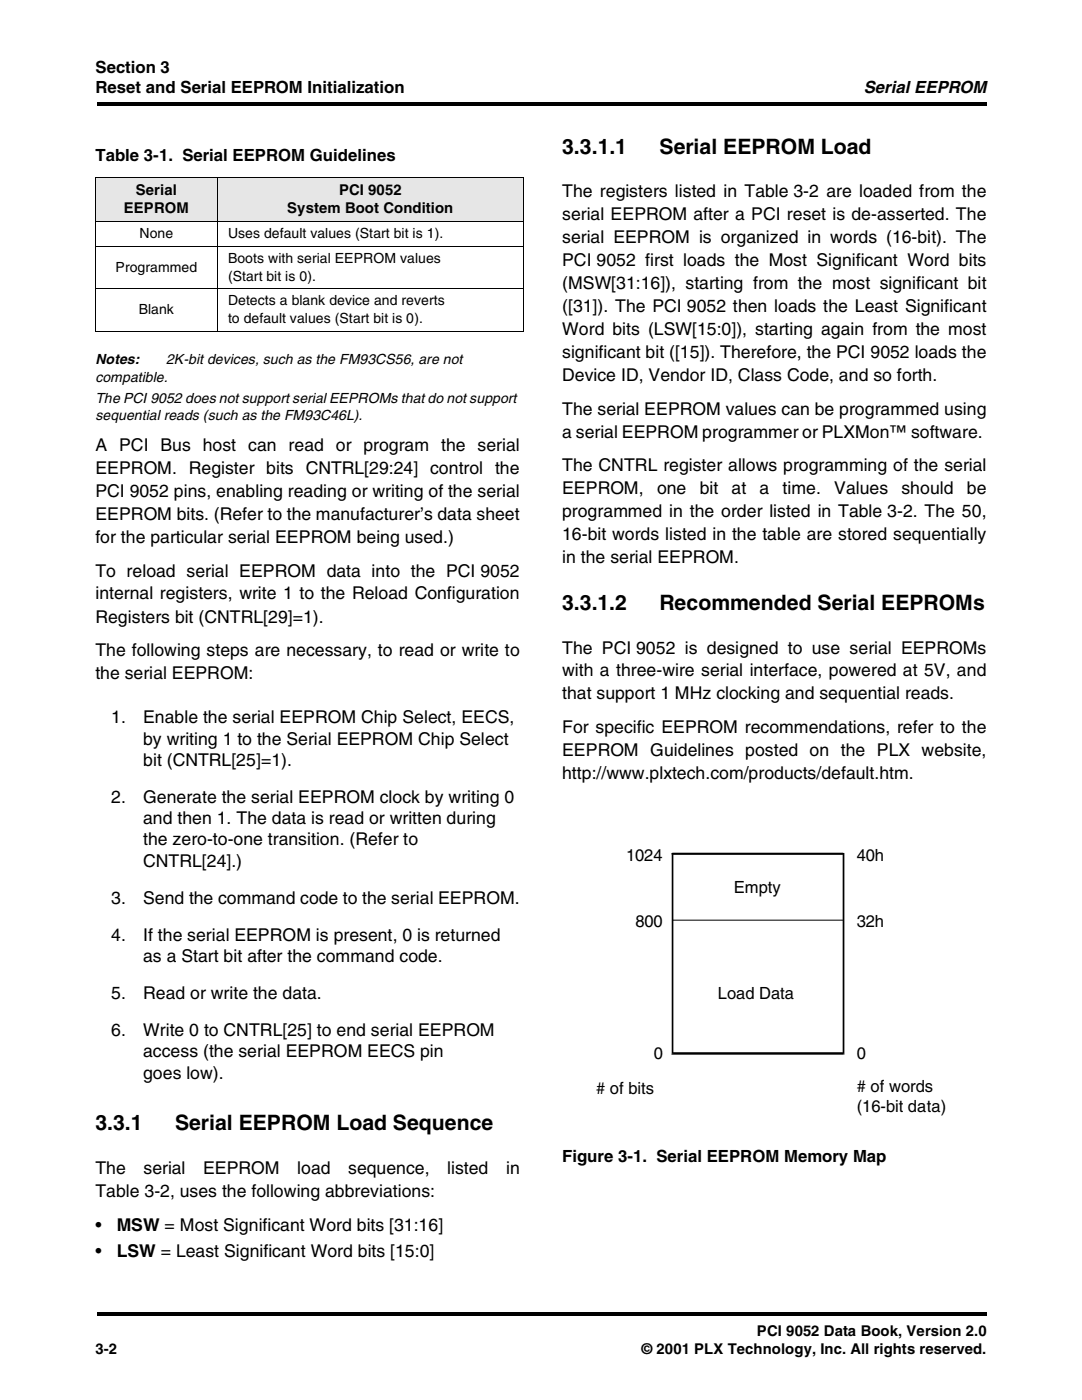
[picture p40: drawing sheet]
<svg xmlns="http://www.w3.org/2000/svg" width="216mm" height="279mm" viewBox="0 0 216 279" stroke-linecap="round" stroke-linejoin="round" font-family="sans-serif">
<defs><g id="words">
<g font-size="4.2">
<text x="112.2" y="30.7">3.3.1.1</text>
<text x="131.6" y="30.7">Serial EEPROM Load</text>
<text x="112.2" y="121.7">3.3.1.2</text>
<text x="131.6" y="121.7">Recommended Serial EEPROMs</text>
<text x="19" y="225.6">3.3.1</text>
<text x="34.9" y="225.6">Serial EEPROM Load Sequence</text>
</g>
<g font-size="3.5">
<text x="112.2" y="39.4">The registers listed in Table 3-2 are loaded from the</text>
<text x="112.2" y="44">serial EEPROM after a PCI reset is de-asserted. The</text>
<text x="112.2" y="48.6">serial EEPROM is organized in words (16-bit). The</text>
<text x="112.2" y="53.1">PCI 9052 first loads the Most Significant Word bits</text>
<text x="112.2" y="57.7">(MSW[31:16]), starting from the most significant bit</text>
<text x="112.2" y="62.3">([31]). The PCI 9052 then loads the Least Significant</text>
<text x="112.2" y="66.9">Word bits (LSW[15:0]), starting again from the most</text>
<text x="112.2" y="71.5">significant bit ([15]). Therefore, the PCI 9052 loads the</text>
<text x="112.2" y="76.1">Device ID, Vendor ID, Class Code, and so forth.</text>
<text x="112.2" y="82.8">The serial EEPROM values can be programmed using</text>
<text x="112.2" y="87.4">a serial EEPROM programmer or PLXMon™ software.</text>
<text x="19" y="90">A PCI Bus host can read or program the serial</text>
<text x="19" y="94.6">EEPROM. Register bits CNTRL[29:24] control the</text>
<text x="112.2" y="94.1">The CNTRL register allows programming of the serial</text>
<text x="19" y="99.2">PCI 9052 pins, enabling reading or writing of the serial</text>
<text x="112.2" y="98.7">EEPROM,</text>
<text x="131.1" y="98.7">one</text>
<text x="139.6" y="98.7">bit</text>
<text x="146" y="98.7">at</text>
<text x="151.6" y="98.7">a</text>
<text x="156.2" y="98.7">time.</text>
<text x="166.4" y="98.7">Values</text>
<text x="179.9" y="98.7">should</text>
<text x="192.9" y="98.7">be</text>
<text x="19" y="103.8">EEPROM bits. (Refer to the manufacturer’s data sheet</text>
<text x="112.2" y="103.3">programmed in the order listed in Table 3-2. The 50,</text>
<text x="112.2" y="107.8">16-bit words listed in the table are stored sequentially</text>
<text x="19.1" y="108.4">for the particular serial EEPROM being used.)</text>
<text x="112.2" y="112.4">in the serial EEPROM.</text>
<text x="19.1" y="115.1">To reload serial EEPROM data into the PCI 9052</text>
<text x="19.1" y="119.6">internal registers, write 1 to the Reload Configuration</text>
<text x="19.1" y="124.2">Registers bit (CNTRL[29]=1).</text>
<text x="19.1" y="130.9">The following steps are necessary, to read or write to</text>
<text x="112.2" y="130.4">The PCI 9052 is designed to use serial EEPROMs</text>
<text x="19.1" y="135.5">the serial EEPROM:</text>
<text x="112.2" y="135">with a three-wire serial interface, powered at 5V, and</text>
<text x="112.2" y="139.6">that support 1 MHz clocking and sequential reads.</text>
<text x="22.2" y="144.4">1.</text>
<text x="28.6" y="144.4">Enable the serial EEPROM Chip Select, EECS,</text>
<text x="28.6" y="148.6">by writing 1 to the Serial EEPROM Chip Select</text>
<text x="112.2" y="146.3">For specific EEPROM recommendations, refer to the</text>
<text x="28.6" y="152.8">bit (CNTRL[25]=1).</text>
<text x="112.2" y="150.9">EEPROM Guidelines posted on the PLX website,</text>
<text x="112.2" y="155.4">http://www.plxtech.com/products/default.htm.</text>
<text x="22.2" y="160.2">2.</text>
<text x="28.6" y="160.2">Generate the serial EEPROM clock by writing 0</text>
<text x="28.6" y="164.5">and then 1. The data is read or written during</text>
<text x="28.6" y="168.7">the zero-to-one transition. (Refer to</text>
<text x="28.6" y="172.9">CNTRL[24].)</text>
<text x="22.2" y="180.3">3.</text>
<text x="28.6" y="180.3">Send the command code to the serial EEPROM.</text>
<text x="22.2" y="187.7">4.</text>
<text x="28.6" y="187.7">If the serial EEPROM is present, 0 is returned</text>
<text x="28.6" y="192">as a Start bit after the command code.</text>
<text x="22.2" y="199.4">5.</text>
<text x="28.6" y="199.4">Read or write the data.</text>
<text x="22.2" y="206.8">6.</text>
<text x="28.6" y="206.8">Write 0 to CNTRL[25] to end serial EEPROM</text>
<text x="28.6" y="211">access (the serial EEPROM EECS pin</text>
<text x="28.6" y="215.3">goes low).</text>
<text x="19" y="234.3">The</text>
<text x="19" y="238.9">Table 3-2, uses the following abbreviations:</text>
<text x="28.6" y="234.3">serial</text>
<text x="40.5" y="234.3">EEPROM</text>
<text x="59.3" y="234.3">load</text>
<text x="69.5" y="234.3">sequence,</text>
<text x="89.2" y="234.3">listed</text>
<text x="101" y="234.3">in</text>
<text x="19" y="245.6">•</text>
<text x="23.3" y="245.6">MSW = Most Significant Word bits [31:16]</text>
<text x="19" y="250.9">•</text>
<text x="23.3" y="250.9">LSW = Least Significant Word bits [15:0]</text>
</g>
<g font-size="3.3">
<text x="19" y="14.6">Section 3</text>
<text x="19" y="18.6">Reset and Serial EEPROM Initialization</text>
<text x="172.4" y="18.6">Serial EEPROM</text>
<text x="19.1" y="32.2">Table 3-1. Serial EEPROM Guidelines</text>
<text x="124.9" y="171.8">1024</text>
<text x="170.9" y="171.8">40h</text>
<text x="146.4" y="178.2">Empty</text>
<text x="126.8" y="185.1">800</text>
<text x="170.9" y="185.1">32h</text>
<text x="143.3" y="199.4">Load Data</text>
<text x="130.5" y="211.3">0</text>
<text x="170.9" y="211.3">0</text>
<text x="119" y="218.3"># of bits</text>
<text x="170.9" y="217.8"># of words</text>
<text x="170.9" y="221.9">(16-bit data)</text>
<text x="112.2" y="231.9">Figure 3-1. Serial EEPROM Memory Map</text>
</g>
<g font-size="3">
<text x="27.1" y="38.9">Serial</text>
<text x="67.6" y="38.9">PCI 9052</text>
<text x="24.7" y="42.5">EEPROM</text>
<text x="57.3" y="42.5">System Boot Condition</text>
<text x="151" y="266.6">PCI 9052 Data Book, Version 2.0</text>
<text x="19" y="270.3">3-2</text>
<text x="128" y="270.3">© 2001 PLX Technology, Inc. All rights reserved.</text>
</g>
<g font-size="2.8">
<text x="27.9" y="47.6">None</text>
<text x="45.5" y="47.6">Uses default values (Start bit is 1).</text>
<text x="45.5" y="52.5">Boots with serial EEPROM values</text>
<text x="23.1" y="54.3">Programmed</text>
<text x="45.5" y="56">(Start bit is 0).</text>
<text x="27.7" y="62.7">Blank</text>
<text x="45.5" y="61">Detects a blank device and reverts</text>
<text x="45.5" y="64.5">to default values (Start bit is 0).</text>
<text x="19" y="72.6">Notes:</text>
<text x="19" y="76.2">compatible.</text>
<text x="33.1" y="72.6">2K-bit devices, such as the FM93CS56, are not</text>
<text x="19" y="80.4">The PCI 9052 does not support serial EEPROMs that do not support</text>
<text x="19" y="83.9">sequential reads (such as the FM93C46L).</text>
</g>
</g></defs>
<path d="M19.5 20.5h.3v.7h-.3zM19.8 20.5h177.1v.7h-177.1zM19.5 261.8h.3v.7h-.3zM19.8 261.8h177.1v.7h-177.1z" fill="#000"/>
<g fill="#e7e6e7">
<path d="M19 35.4h24.4v8.9h-24.4z"/>
<path d="M43.4 35.4h61v8.9h-61z"/>
</g>
<path d="M19 35.4h85.5M19 35.5v30.5M43.4 35.3v31M104.4 35.5v30.5M19 44.3h85.5M19 49.2h85.5M19 57.7h85.5M19 66.1h85.5" fill="none" stroke="#000" stroke-width=".2"/>
<path d="M113.8 168.8h81.4v55.7h-81.4z" fill="#fff"/>
<path d="M134 170.2h.2v.3l.2-.2v40h-.4v-40l.2-.1-.2 .1zM134.2 210.1h34.1v.4h-34.1l-.2-.2 .2 .2h-.2v-.2h.4zM168.1 170.2h.4v40.2l-.2 .1 .2-.1v.1h-.2v-.3l-.2 .2z" fill="#000"/>
<path d="M134.2 183.6h34.1M134.3 210.1h34" fill="none" stroke="#000" stroke-width=".2"/>
<path d="M134.2 170.4h33.9" fill="none" stroke="#000" stroke-width=".42"/>
<use href="#words"/>
</svg>
